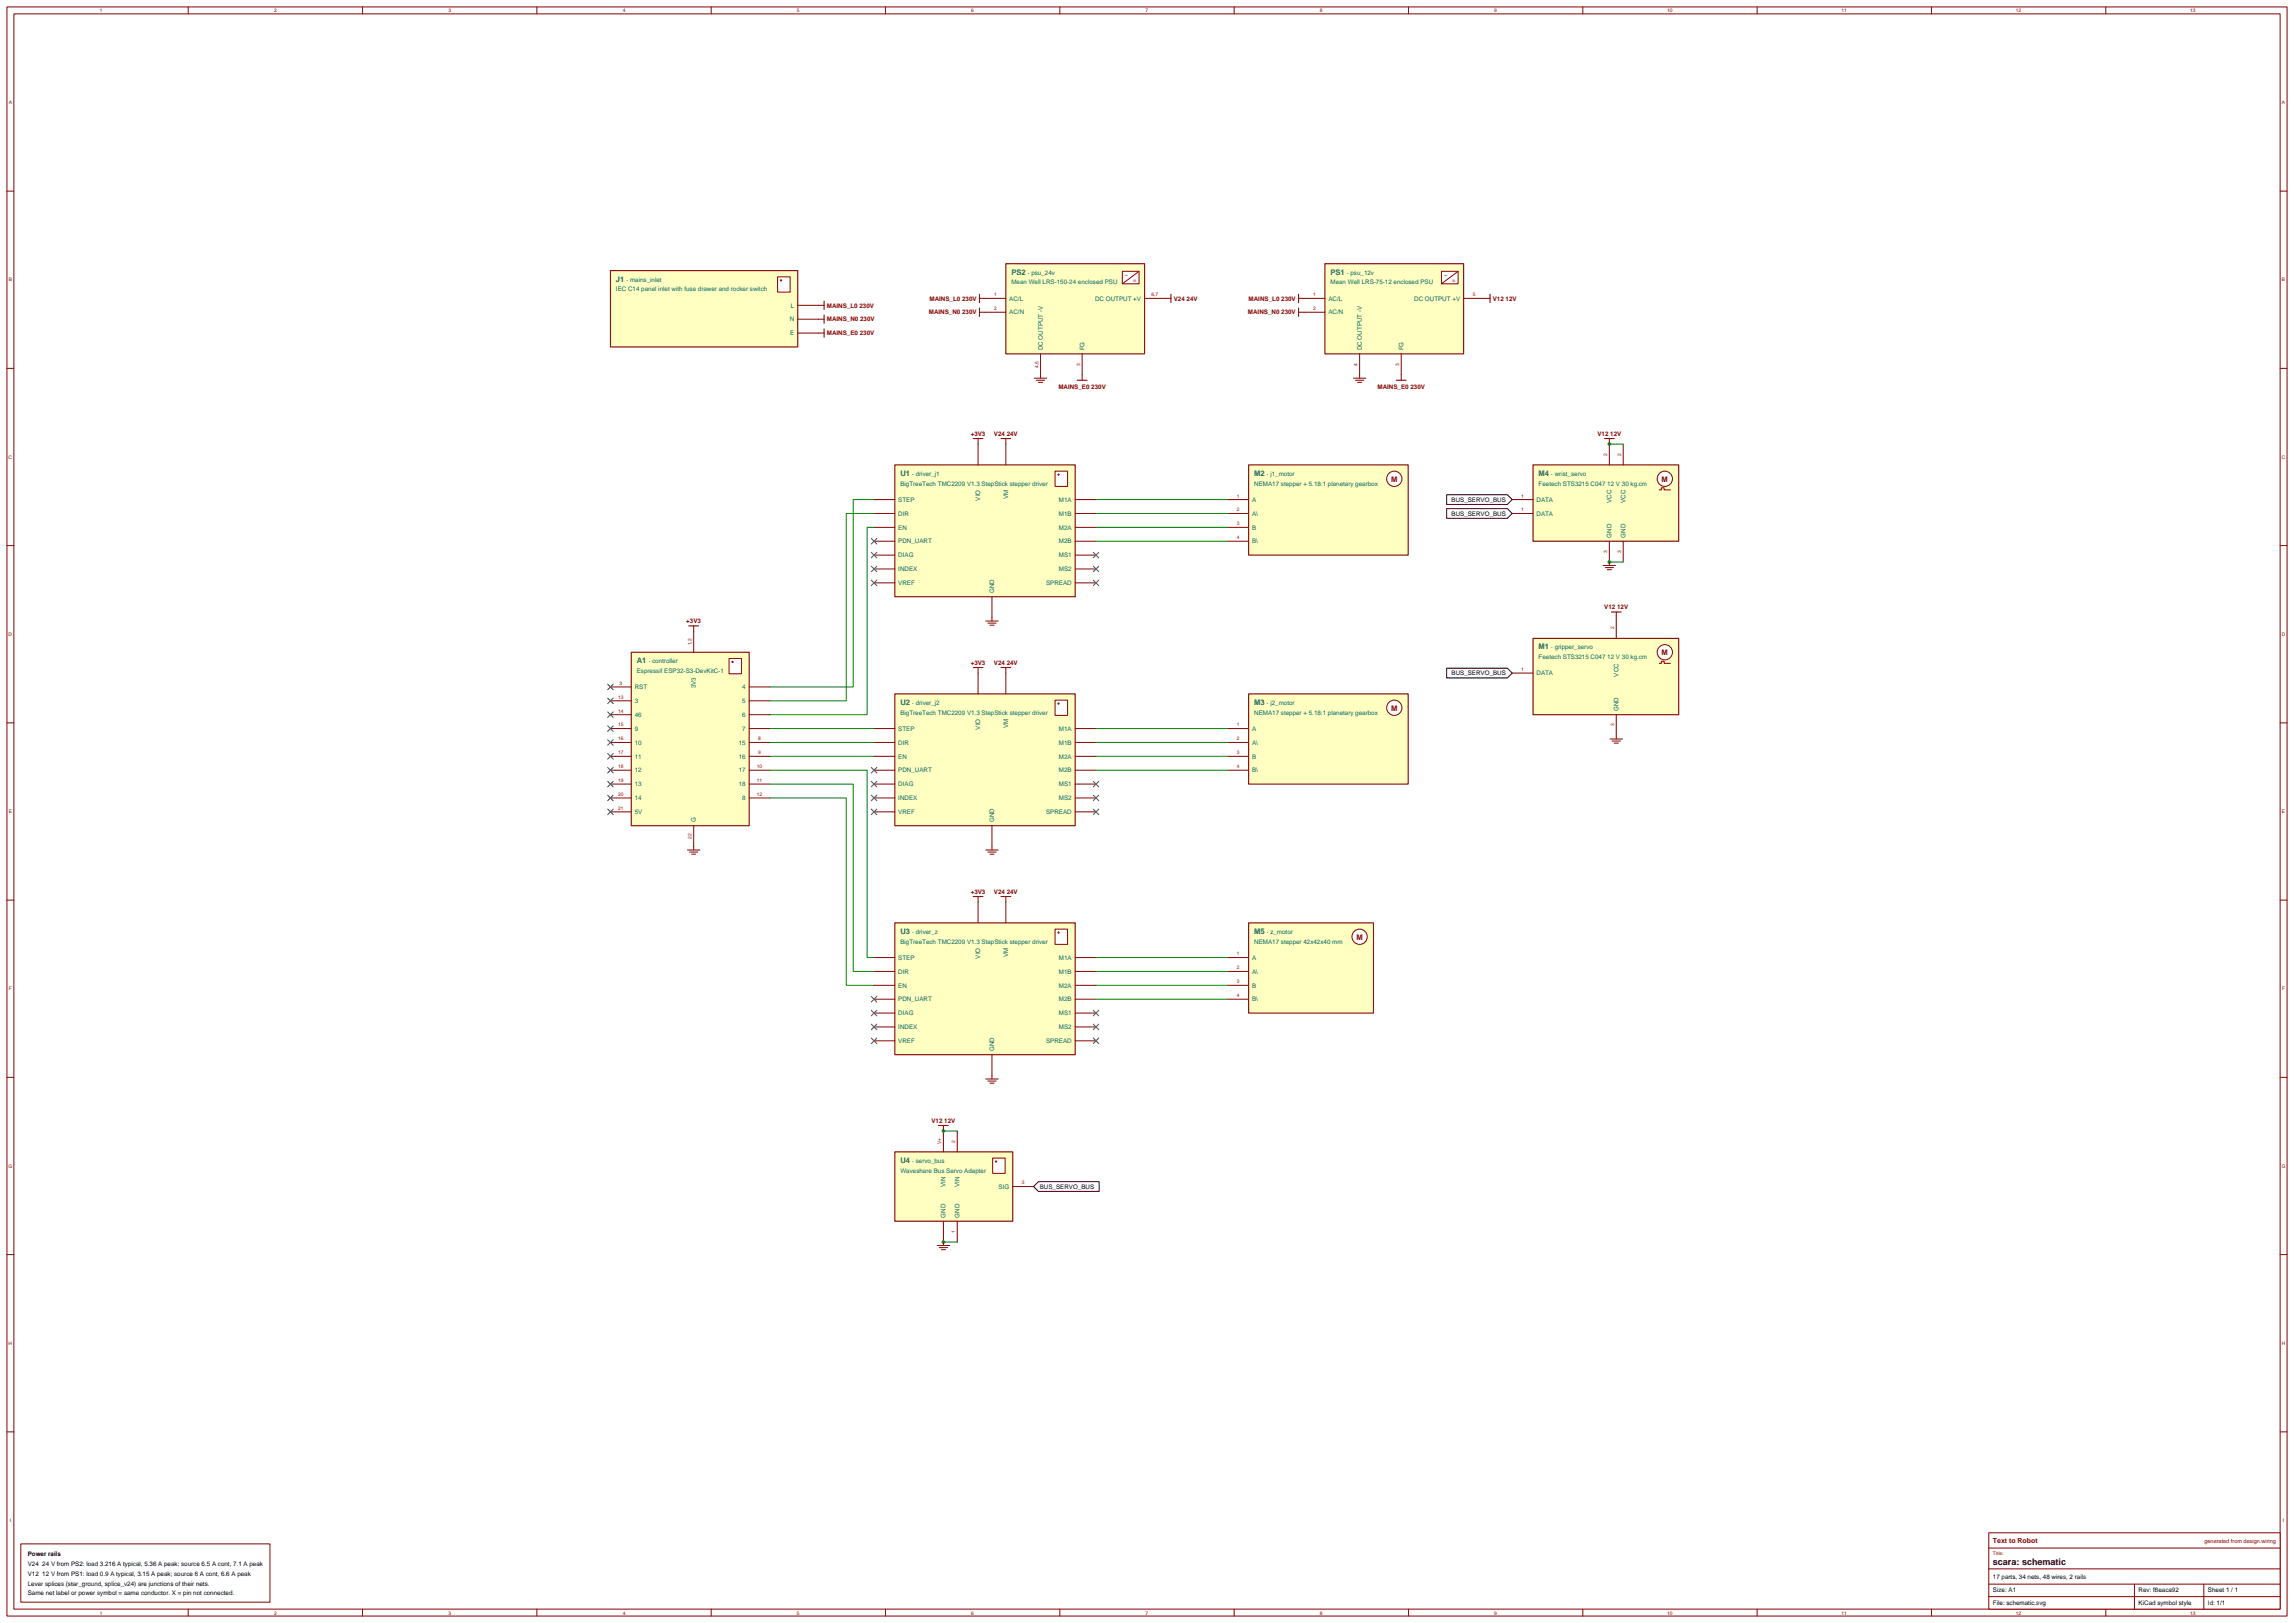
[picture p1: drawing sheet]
<svg xmlns="http://www.w3.org/2000/svg" width="1167mm" height="825mm" viewBox="0 0 1167 825" stroke-linecap="round" stroke-linejoin="round" font-family="sans-serif">
<defs><g id="words">
<text font-size="4.6" x="1014" y="796">scara: schematic</text>
<g font-size="3.9" fill="#006363">
<text x="313" y="143">J1</text>
<text x="514" y="140">PS2</text>
<text x="677" y="140">PS1</text>
<text x="458" y="242">U1</text>
<text x="638" y="242">M2</text>
<text x="782" y="242">M4</text>
<text x="782" y="330">M1</text>
<text x="324" y="337">A1</text>
<text x="458" y="358">U2</text>
<text x="638" y="358">M3</text>
<text x="458" y="475">U3</text>
<text x="638" y="475">M5</text>
<text x="458" y="591">U4</text>
</g>
<g font-size="3.9" fill="#850000">
<text x="707" y="245">M</text>
<text x="845" y="245">M</text>
<text x="845" y="333">M</text>
<text x="707" y="361">M</text>
<text x="690" y="478">M</text>
</g>
<text font-size="3.5" fill="#850000" x="1014" y="785">Text to Robot</text>
<g font-size="3.2" fill="#006363">
<text x="319" y="143">· mains_inlet</text>
<text x="523" y="140">· psu_24v</text>
<text x="685" y="140">· psu_12v</text>
<text x="313" y="148">IEC C14 panel inlet with fuse drawer and rocker switch</text>
<text x="514" y="145">Mean Well LRS-150-24 enclosed PSU</text>
<text x="677" y="145">Mean Well LRS-75-12 enclosed PSU</text>
<text x="513" y="153">AC/L</text>
<text x="557" y="153">DC OUTPUT +V</text>
<text x="676" y="153">AC/L</text>
<text x="719" y="153">DC OUTPUT +V</text>
<text x="402" y="156">L</text>
<text x="513" y="160">AC/N</text>
<text x="676" y="160">AC/N</text>
<text x="402" y="163">N</text>
<text x="402" y="170">E</text>
<text x="530" y="178" transform="rotate(-90 530 178)">DC OUTPUT -V</text>
<text x="551" y="178" transform="rotate(-90 551 178)">FG</text>
<text x="693" y="178" transform="rotate(-90 693 178)">DC OUTPUT -V</text>
<text x="714" y="178" transform="rotate(-90 714 178)">FG</text>
<text x="464" y="242">· driver_j1</text>
<text x="644" y="242">· j1_motor</text>
<text x="789" y="242">· wrist_servo</text>
<text x="458" y="247">BigTreeTech TMC2209 V1.3 StepStick stepper driver</text>
<text x="638" y="247">NEMA17 stepper + 5.18:1 planetary gearbox</text>
<text x="782" y="247">Feetech STS3215 C047 12 V 30 kg.cm</text>
<text x="457" y="255">STEP</text>
<text x="499" y="255" transform="rotate(-90 499 255)">VIO</text>
<text x="513" y="254" transform="rotate(-90 513 254)">VM</text>
<text x="539" y="255">M1A</text>
<text x="637" y="255">A</text>
<text x="781" y="255">DATA</text>
<text x="820" y="256" transform="rotate(-90 820 256)">VCC</text>
<text x="827" y="256" transform="rotate(-90 827 256)">VCC</text>
<text x="457" y="262">DIR</text>
<text x="539" y="262">M1B</text>
<text x="637" y="262">A\</text>
<text x="781" y="262">DATA</text>
<text x="457" y="269">EN</text>
<text x="539" y="269">M2A</text>
<text x="637" y="269">B</text>
<text x="820" y="273" transform="rotate(-90 820 273)">GND</text>
<text x="827" y="273" transform="rotate(-90 827 273)">GND</text>
<text x="457" y="276">PDN_UART</text>
<text x="539" y="276">M2B</text>
<text x="637" y="276">B\</text>
<text x="457" y="283">DIAG</text>
<text x="539" y="283">MS1</text>
<text x="457" y="290">INDEX</text>
<text x="539" y="290">MS2</text>
<text x="457" y="297">VREF</text>
<text x="532" y="297">SPREAD</text>
<text x="506" y="302" transform="rotate(-90 506 302)">GND</text>
<text x="782" y="335">Feetech STS3215 C047 12 V 30 kg.cm</text>
<text x="789" y="330">· gripper_servo</text>
<text x="330" y="337">· controller</text>
<text x="324" y="342">Espressif ESP32-S3-DevKitC-1</text>
<text x="781" y="343">DATA</text>
<text x="823" y="344" transform="rotate(-90 823 344)">VCC</text>
<text x="323" y="350">RST</text>
<text x="354" y="350" transform="rotate(-90 354 350)">3V3</text>
<text x="377" y="350">4</text>
<text x="323" y="357">3</text>
<text x="377" y="357">5</text>
<text x="464" y="358">· driver_j2</text>
<text x="644" y="358">· j2_motor</text>
<text x="323" y="364">46</text>
<text x="377" y="364">6</text>
<text x="458" y="363">BigTreeTech TMC2209 V1.3 StepStick stepper driver</text>
<text x="638" y="363">NEMA17 stepper + 5.18:1 planetary gearbox</text>
<text x="823" y="362" transform="rotate(-90 823 362)">GND</text>
<text x="323" y="372">9</text>
<text x="377" y="372">7</text>
<text x="457" y="372">STEP</text>
<text x="499" y="371" transform="rotate(-90 499 371)">VIO</text>
<text x="513" y="370" transform="rotate(-90 513 370)">VM</text>
<text x="539" y="372">M1A</text>
<text x="637" y="372">A</text>
<text x="323" y="379">10</text>
<text x="376" y="379">15</text>
<text x="457" y="379">DIR</text>
<text x="539" y="379">M1B</text>
<text x="637" y="379">A\</text>
<text x="323" y="386">11</text>
<text x="376" y="386">16</text>
<text x="457" y="386">EN</text>
<text x="539" y="386">M2A</text>
<text x="637" y="386">B</text>
<text x="323" y="393">12</text>
<text x="376" y="393">17</text>
<text x="457" y="393">PDN_UART</text>
<text x="539" y="393">M2B</text>
<text x="637" y="393">B\</text>
<text x="323" y="400">13</text>
<text x="376" y="400">18</text>
<text x="457" y="400">DIAG</text>
<text x="539" y="400">MS1</text>
<text x="323" y="407">14</text>
<text x="377" y="407">8</text>
<text x="457" y="407">INDEX</text>
<text x="539" y="407">MS2</text>
<text x="323" y="414">5V</text>
<text x="457" y="414">VREF</text>
<text x="532" y="414">SPREAD</text>
<text x="354" y="418" transform="rotate(-90 354 418)">G</text>
<text x="506" y="418" transform="rotate(-90 506 418)">GND</text>
<text x="458" y="480">BigTreeTech TMC2209 V1.3 StepStick stepper driver</text>
<text x="464" y="475">· driver_z</text>
<text x="638" y="480">NEMA17 stepper 42x42x40 mm</text>
<text x="644" y="475">· z_motor</text>
<text x="457" y="488">STEP</text>
<text x="499" y="487" transform="rotate(-90 499 487)">VIO</text>
<text x="513" y="487" transform="rotate(-90 513 487)">VM</text>
<text x="539" y="488">M1A</text>
<text x="637" y="488">A</text>
<text x="457" y="495">DIR</text>
<text x="539" y="495">M1B</text>
<text x="637" y="495">A\</text>
<text x="457" y="502">EN</text>
<text x="539" y="502">M2A</text>
<text x="637" y="502">B</text>
<text x="457" y="509">PDN_UART</text>
<text x="539" y="509">M2B</text>
<text x="637" y="509">B\</text>
<text x="457" y="516">DIAG</text>
<text x="539" y="516">MS1</text>
<text x="457" y="523">INDEX</text>
<text x="539" y="523">MS2</text>
<text x="457" y="530">VREF</text>
<text x="532" y="530">SPREAD</text>
<text x="506" y="534" transform="rotate(-90 506 534)">GND</text>
<text x="464" y="591">· servo_bus</text>
<text x="458" y="596">Waveshare Bus Servo Adapter</text>
<text x="481" y="604" transform="rotate(-90 481 604)">VIN</text>
<text x="488" y="604" transform="rotate(-90 488 604)">VIN</text>
<text x="508" y="604">SIG</text>
<text x="481" y="619" transform="rotate(-90 481 619)">GND</text>
<text x="488" y="619" transform="rotate(-90 488 619)">GND</text>
</g>
<g font-size="3.2" fill="#850000">
<text x="473" y="153">MAINS_L0 230V</text>
<text x="597" y="153">V24 24V</text>
<text x="635" y="153">MAINS_L0 230V</text>
<text x="759" y="153">V12 12V</text>
<text x="421" y="156">MAINS_L0 230V</text>
<text x="472" y="160">MAINS_N0 230V</text>
<text x="635" y="160">MAINS_N0 230V</text>
<text x="421" y="163">MAINS_N0 230V</text>
<text x="421" y="170">MAINS_E0 230V</text>
<text x="538" y="198">MAINS_E0 230V</text>
<text x="701" y="198">MAINS_E0 230V</text>
<text x="494" y="222">+3V3</text>
<text x="505" y="222">V24 24V</text>
<text x="812" y="222">V12 12V</text>
<text x="816" y="310">V12 12V</text>
<text x="349" y="317">+3V3</text>
<text x="494" y="338">+3V3</text>
<text x="505" y="338">V24 24V</text>
<text x="494" y="454">+3V3</text>
<text x="505" y="454">V24 24V</text>
<text x="474" y="571">V12 12V</text>
</g>
<g font-size="3.2">
<text x="738" y="255">BUS_SERVO_BUS</text>
<text x="738" y="262">BUS_SERVO_BUS</text>
<text x="738" y="343">BUS_SERVO_BUS</text>
<text x="529" y="604">BUS_SERVO_BUS</text>
<text x="14" y="791">Power rails</text>
<text x="14" y="796">V24 24 V from PS2: load 3.216 A typical, 5.36 A peak; source 6.5 A cont, 7.1 A peak</text>
<text x="14" y="801">V12 12 V from PS1: load 0.9 A typical, 3.15 A peak; source 6 A cont, 6.6 A peak</text>
<text x="1014" y="803">17 parts, 34 nets, 48 wires, 2 rails</text>
<text x="14" y="806">Lever splices (star_ground, splice_v24) are junctions of their nets.</text>
<text x="1014" y="810">Size: A1</text>
<text x="1088" y="810">Rev: f8eaca92</text>
<text x="1123" y="810">Sheet 1 / 1</text>
<text x="14" y="811">Same net label or power symbol = same conductor. X = pin not connected.</text>
<text x="1014" y="816">File: schematic.svg</text>
<text x="1088" y="816">KiCad symbol style</text>
<text x="1123" y="816">Id: 1/1</text>
</g>
<g font-size="2.8" fill="#850000">
<text x="572" y="141">~</text>
<text x="576" y="144">=</text>
<text x="734" y="141">~</text>
<text x="739" y="144">=</text>
<text x="1121" y="785">generated from design.wiring</text>
</g>
<g font-size="2.5" fill="#850000">
<text x="51" y="6">1</text>
<text x="139" y="6">2</text>
<text x="228" y="6">3</text>
<text x="317" y="6">4</text>
<text x="405" y="6">5</text>
<text x="494" y="6">6</text>
<text x="583" y="6">7</text>
<text x="671" y="6">8</text>
<text x="760" y="6">9</text>
<text x="848" y="6">10</text>
<text x="937" y="6">11</text>
<text x="1025" y="6">12</text>
<text x="1114" y="6">13</text>
<text x="4" y="53">A</text>
<text x="1161" y="53">A</text>
<text x="4" y="143">B</text>
<text x="1161" y="143">B</text>
<text x="4" y="233">C</text>
<text x="1160" y="233">C</text>
<text x="4" y="323">D</text>
<text x="1160" y="323">D</text>
<text x="4" y="413">E</text>
<text x="1161" y="413">E</text>
<text x="5" y="504">F</text>
<text x="1161" y="504">F</text>
<text x="4" y="594">G</text>
<text x="1160" y="594">G</text>
<text x="4" y="684">H</text>
<text x="1160" y="684">H</text>
<text x="5" y="774">I</text>
<text x="1161" y="774">I</text>
<text x="1014" y="791">Title:</text>
<text x="51" y="821">1</text>
<text x="139" y="821">2</text>
<text x="228" y="821">3</text>
<text x="317" y="821">4</text>
<text x="405" y="821">5</text>
<text x="494" y="821">6</text>
<text x="583" y="821">7</text>
<text x="671" y="821">8</text>
<text x="760" y="821">9</text>
<text x="848" y="821">10</text>
<text x="937" y="821">11</text>
<text x="1025" y="821">12</text>
<text x="1114" y="821">13</text>
</g>
<g font-size="2.5" fill="#a80000">
<text x="506" y="151">1</text>
<text x="586" y="151">6,7</text>
<text x="668" y="151">1</text>
<text x="749" y="151">5</text>
<text x="506" y="158">2</text>
<text x="668" y="158">2</text>
<text x="549" y="186" transform="rotate(-90 549 186)">3</text>
<text x="690" y="186" transform="rotate(-90 690 186)">4</text>
<text x="712" y="186" transform="rotate(-90 712 186)">3</text>
<text x="528" y="187" transform="rotate(-90 528 187)">4,5</text>
<text x="817" y="232" transform="rotate(-90 817 232)">2</text>
<text x="824" y="232" transform="rotate(-90 824 232)">2</text>
<text x="629" y="253">1</text>
<text x="774" y="253">1</text>
<text x="629" y="260">2</text>
<text x="774" y="260">1</text>
<text x="629" y="267">3</text>
<text x="629" y="274">4</text>
<text x="817" y="281" transform="rotate(-90 817 281)">3</text>
<text x="824" y="281" transform="rotate(-90 824 281)">3</text>
<text x="821" y="320" transform="rotate(-90 821 320)">2</text>
<text x="352" y="328" transform="rotate(-90 352 328)">1,2</text>
<text x="774" y="341">1</text>
<text x="315" y="348">3</text>
<text x="314" y="355">13</text>
<text x="314" y="362">14</text>
<text x="314" y="369">15</text>
<text x="629" y="369">1</text>
<text x="821" y="369" transform="rotate(-90 821 369)">3</text>
<text x="314" y="376">16</text>
<text x="386" y="376">8</text>
<text x="629" y="376">2</text>
<text x="314" y="383">17</text>
<text x="386" y="383">9</text>
<text x="629" y="383">3</text>
<text x="314" y="391">18</text>
<text x="385" y="391">10</text>
<text x="629" y="391">4</text>
<text x="314" y="398">19</text>
<text x="385" y="398">11</text>
<text x="314" y="405">20</text>
<text x="385" y="405">12</text>
<text x="314" y="412">21</text>
<text x="352" y="426" transform="rotate(-90 352 426)">22</text>
<text x="629" y="486">1</text>
<text x="629" y="493">2</text>
<text x="629" y="500">3</text>
<text x="629" y="507">4</text>
<text x="479" y="582" transform="rotate(-90 479 582)">V+</text>
<text x="486" y="581" transform="rotate(-90 486 581)">2</text>
<text x="520" y="602">3</text>
<text x="486" y="627" transform="rotate(-90 486 627)">1</text>
</g>
</g></defs>
<g fill="none" stroke="#850000" stroke-width=".51">
<path d="M4 4h1159v818h-1159zM7 7h1153v811h-1153zM96 4v3M184 4v3M273 4v3M362 4v3M450 4v3M539 4v3M628 4v3M716 4v3M805 4v3M894 4v3"/>
<path d="M982 4v3M1071 4v3M4 97h3M1160 97h3M4 187h3M1160 187h3M4 277h3M1160 277h3M4 368h3M1160 368h3M4 458h3M1160 458h3"/>
<path d="M4 548h3M1160 548h3M4 638h3M1160 638h3M4 728h3M1160 728h3M96 818v4M184 818v4M273 818v4M362 818v4M450 818v4M539 818v4"/>
<path d="M628 818v4M716 818v4M805 818v4M894 818v4M982 818v4M1071 818v4"/>
</g>
<path d="M635 236h81v46h-81z" fill="#ffffc2" stroke="#850000" stroke-width=".56"/>
<circle cx="709" cy="243" r="4" fill="#fff" stroke="#850000" stroke-width=".51"/>
<path d="M624 254h11M624 261h11M624 268h11M624 275h11" fill="none" stroke="#850000" stroke-width=".51"/>
<path d="M635 469h63v46h-63z" fill="#ffffc2" stroke="#850000" stroke-width=".56"/>
<circle cx="691" cy="476" r="4" fill="#fff" stroke="#850000" stroke-width=".51"/>
<path d="M624 487h11M624 494h11M624 501h11M624 508h11" fill="none" stroke="#850000" stroke-width=".51"/>
<path d="M635 353h81v46h-81z" fill="#ffffc2" stroke="#850000" stroke-width=".56"/>
<circle cx="709" cy="360" r="4" fill="#fff" stroke="#850000" stroke-width=".51"/>
<path d="M624 370h11M624 377h11M624 385h11M624 392h11" fill="none" stroke="#850000" stroke-width=".51"/>
<path d="M780 236h74v39h-74z" fill="#ffffc2" stroke="#850000" stroke-width=".56"/>
<circle cx="847" cy="243" r="4" fill="#fff" stroke="#850000" stroke-width=".51"/>
<path d="M818 226v10M825 226v10M769 254h11M844 249h1v-1h1v1h3M769 261h11M818 275v11M825 275v11" fill="none" stroke="#850000" stroke-width=".51"/>
<path d="M780 325h74v38h-74z" fill="#ffffc2" stroke="#850000" stroke-width=".56"/>
<circle cx="847" cy="332" r="4" fill="#fff" stroke="#850000" stroke-width=".51"/>
<path d="M822 314v11M844 337h1v-1h1v1h3M769 342h11M822 363v11" fill="none" stroke="#850000" stroke-width=".51"/>
<path d="M512 134h70v46h-70z" fill="#ffffc2" stroke="#850000" stroke-width=".56"/>
<path d="M571 138h8v6h-8z" fill="#fff" stroke="#850000" stroke-width=".51"/>
<path d="M579 138l-8 6M501 152h11M501 159h11M582 152h11M529 180v10M550 180v10" fill="none" stroke="#850000" stroke-width=".51"/>
<path d="M674 134h70v46h-70z" fill="#ffffc2" stroke="#850000" stroke-width=".56"/>
<path d="M733 138h9v6h-9z" fill="#fff" stroke="#850000" stroke-width=".51"/>
<path d="M742 138l-9 6M663 152h11M663 159h11M744 152h11M691 180v10M713 180v10" fill="none" stroke="#850000" stroke-width=".51"/>
<path d="M321 332h60v88h-60z" fill="#ffffc2" stroke="#850000" stroke-width=".56"/>
<path d="M371 335h6v8h-6z" fill="#fff" stroke="#850000" stroke-width=".51"/>
<circle cx="373" cy="337" r=".6" fill="#850000"/>
<g fill="none" stroke="#850000" stroke-width=".51">
<path d="M353 321v11M310 349h11M310 356h11M381 349h11M381 356h11M310 363h11M310 370h11M310 377h11M381 363h11M381 370h11M381 377h11M310 385h11"/>
<path d="M310 392h11M310 399h11M381 385h11M381 392h11M381 399h11M310 406h11M310 413h11M353 420v10M381 406h11"/>
</g>
<path d="M455 236h92v67h-92z" fill="#ffffc2" stroke="#850000" stroke-width=".56"/>
<path d="M537 240h6v7h-6z" fill="#fff" stroke="#850000" stroke-width=".51"/>
<circle cx="538" cy="241" r=".6" fill="#850000"/>
<g fill="none" stroke="#850000" stroke-width=".51">
<path d="M497 226v10M512 226v10M444 254h11M547 254h10M444 261h11M444 268h11M444 275h11M547 261h10M547 268h10M547 275h10M444 282h11M444 289h11"/>
<path d="M444 296h11M547 282h10M547 289h10M547 296h10M504 303v11"/>
</g>
<path d="M455 353h92v67h-92z" fill="#ffffc2" stroke="#850000" stroke-width=".56"/>
<path d="M537 356h6v8h-6z" fill="#fff" stroke="#850000" stroke-width=".51"/>
<circle cx="538" cy="358" r=".6" fill="#850000"/>
<g fill="none" stroke="#850000" stroke-width=".51">
<path d="M497 342v11M512 342v11M444 370h11M444 377h11M547 370h10M547 377h10M444 385h11M444 392h11M444 399h11M547 385h10M547 392h10M547 399h10"/>
<path d="M444 406h11M444 413h11M504 420v10M547 406h10M547 413h10"/>
</g>
<path d="M455 469h92v67h-92z" fill="#ffffc2" stroke="#850000" stroke-width=".56"/>
<path d="M537 472h6v8h-6z" fill="#fff" stroke="#850000" stroke-width=".51"/>
<circle cx="538" cy="474" r=".6" fill="#850000"/>
<g fill="none" stroke="#850000" stroke-width=".51">
<path d="M497 459v10M512 459v10M444 487h11M444 494h11M547 487h10M547 494h10M444 501h11M444 508h11M444 515h11M547 501h10M547 508h10M547 515h10"/>
<path d="M444 522h11M444 529h11M504 536v11M547 522h10M547 529h10"/>
</g>
<path d="M455 586h60v35h-60z" fill="#ffffc2" stroke="#850000" stroke-width=".56"/>
<path d="M505 589h6v8h-6z" fill="#fff" stroke="#850000" stroke-width=".51"/>
<circle cx="507" cy="591" r=".6" fill="#850000"/>
<path d="M480 575v11M487 575v11M515 603h11M480 621v10M487 621v10" fill="none" stroke="#850000" stroke-width=".51"/>
<path d="M310 138h96v38h-96z" fill="#ffffc2" stroke="#850000" stroke-width=".56"/>
<path d="M395 141h7v8h-7z" fill="#fff" stroke="#850000" stroke-width=".51"/>
<circle cx="397" cy="143" r=".6" fill="#850000"/>
<path d="M406 155h10M406 162h10M406 169h10" fill="none" stroke="#850000" stroke-width=".51"/>
<path d="M818 226h7" fill="none" stroke="#008500" stroke-width=".51"/>
<circle cx="818" cy="226" r=".9" fill="#008500"/>
<path d="M818 286h7" fill="none" stroke="#008500" stroke-width=".51"/>
<circle cx="818" cy="286" r=".9" fill="#008500"/>
<path d="M480 575h7" fill="none" stroke="#008500" stroke-width=".51"/>
<circle cx="480" cy="575" r=".9" fill="#008500"/>
<path d="M480 631h7" fill="none" stroke="#008500" stroke-width=".51"/>
<circle cx="480" cy="631" r=".9" fill="#008500"/>
<path d="M736 252h31l2 2-2 2h-31z" fill="#fff" stroke="#000" stroke-width=".51"/>
<path d="M818 223v3M815 288h7M816 289h5M817 290h3M818 286v2" fill="none" stroke="#850000" stroke-width=".51"/>
<path d="M816 223h5" fill="none" stroke="#850000" stroke-width=".56"/>
<g fill="#fff" stroke="#000" stroke-width=".51">
<path d="M736 259h31l2 2-2 3h-31z"/>
<path d="M736 340h31l2 2-2 3h-31z"/>
</g>
<g fill="none" stroke="#850000" stroke-width=".51">
<path d="M498 152h3M498 159h3M593 152h2M660 152h3M660 159h3M755 152h3M526 192h6M527 193h4M528 194h2M529 190v2M550 190v3M688 192h7"/>
<path d="M689 193h5M690 194h3M691 190v2M713 190v3M497 223v3M512 223v3M353 318v3M501 316h7M502 317h5M503 318h3M504 314v2M822 311v3"/>
<path d="M497 339v3M512 339v3M819 376h6M820 377h4M821 378h2M822 374v2M350 432h6M351 433h4M352 434h2M353 430v2M501 432h7M502 433h5"/>
<path d="M503 434h3M504 430v2M497 456v3M512 456v3M501 549h7M502 550h5M503 551h3M504 547v2M480 572v3M477 633h6M478 634h4M479 635h2"/>
<path d="M480 631v2"/>
</g>
<g fill="none" stroke="#850000" stroke-width=".56">
<path d="M498 150v4M498 157v4M595 150v4M660 150v4M660 157v4M758 150v4M548 193h5M710 193h5M495 223h5M509 223h5M350 318h5M820 311h4"/>
<path d="M495 339h5M509 339h5M495 456h5M509 456h5M477 572h5"/>
</g>
<g fill="none" stroke="#0000c7" stroke-width=".51">
<path d="M443 274l3 3M446 274l-3 3M443 281l3 3M443 288l3 3M443 295l3 3M446 281l-3 3M446 288l-3 3M446 295l-3 3M556 281l3 3M556 288l3 3M556 295l3 3M559 281l-3 3"/>
<path d="M559 288l-3 3M559 295l-3 3M309 348l3 3M309 355l3 3M312 348l-3 3M312 355l-3 3M309 362l3 3M309 369l3 3M309 376l3 3M312 362l-3 3M312 369l-3 3M312 376l-3 3"/>
<path d="M309 383l3 3M309 390l3 3M309 397l3 3M312 383l-3 3M312 390l-3 3M312 397l-3 3M443 390l3 3M443 397l3 3M446 390l-3 3M446 397l-3 3M556 397l3 3M559 397l-3 3"/>
<path d="M309 404l3 3M309 411l3 3M312 404l-3 3M312 411l-3 3M443 404l3 3M443 411l3 3M446 404l-3 3M446 411l-3 3M556 404l3 3M556 411l3 3M559 404l-3 3M559 411l-3 3"/>
<path d="M443 507l3 2M443 514l3 2M446 507l-3 2M446 514l-3 2M556 514l3 2M559 514l-3 2M443 521l3 3M443 528l3 3M446 521l-3 3M446 528l-3 3M556 521l3 3M556 528l3 3"/>
<path d="M559 521l-3 3M559 528l-3 3"/>
</g>
<path d="M526 603l2-2h31v5h-31z" fill="#fff" stroke="#000" stroke-width=".51"/>
<path d="M416 155h3M416 162h3M416 169h3" fill="none" stroke="#850000" stroke-width=".51"/>
<path d="M419 153v4M419 160v4M419 167v4" fill="none" stroke="#850000" stroke-width=".56"/>
<g fill="none" stroke="#008500" stroke-width=".51">
<path d="M444 254h-10v95h-42M557 254h67M444 261h-14v95h-38M444 268h-3v95h-49M557 261h67M557 268h67M557 275h67M392 370h52M392 377h52M557 370h67M557 377h67M392 392h49v95h3"/>
<path d="M392 399h42v95h10M392 385h52M557 385h67M557 392h67M392 406h38v95h14M557 487h67M557 494h67M557 501h67M557 508h67"/>
</g>
<g fill="#fff" stroke="#850000" stroke-width=".51">
<path d="M11 785h126v30h-126z"/>
<path d="M1011 779h149v39h-149z"/>
</g>
<path d="M1011 787h149M1011 798h149M1011 805h149M1011 812h149M1085 805v13M1121 805v13" fill="none" stroke="#850000" stroke-width=".51"/>
<use href="#words"/>
</svg>
